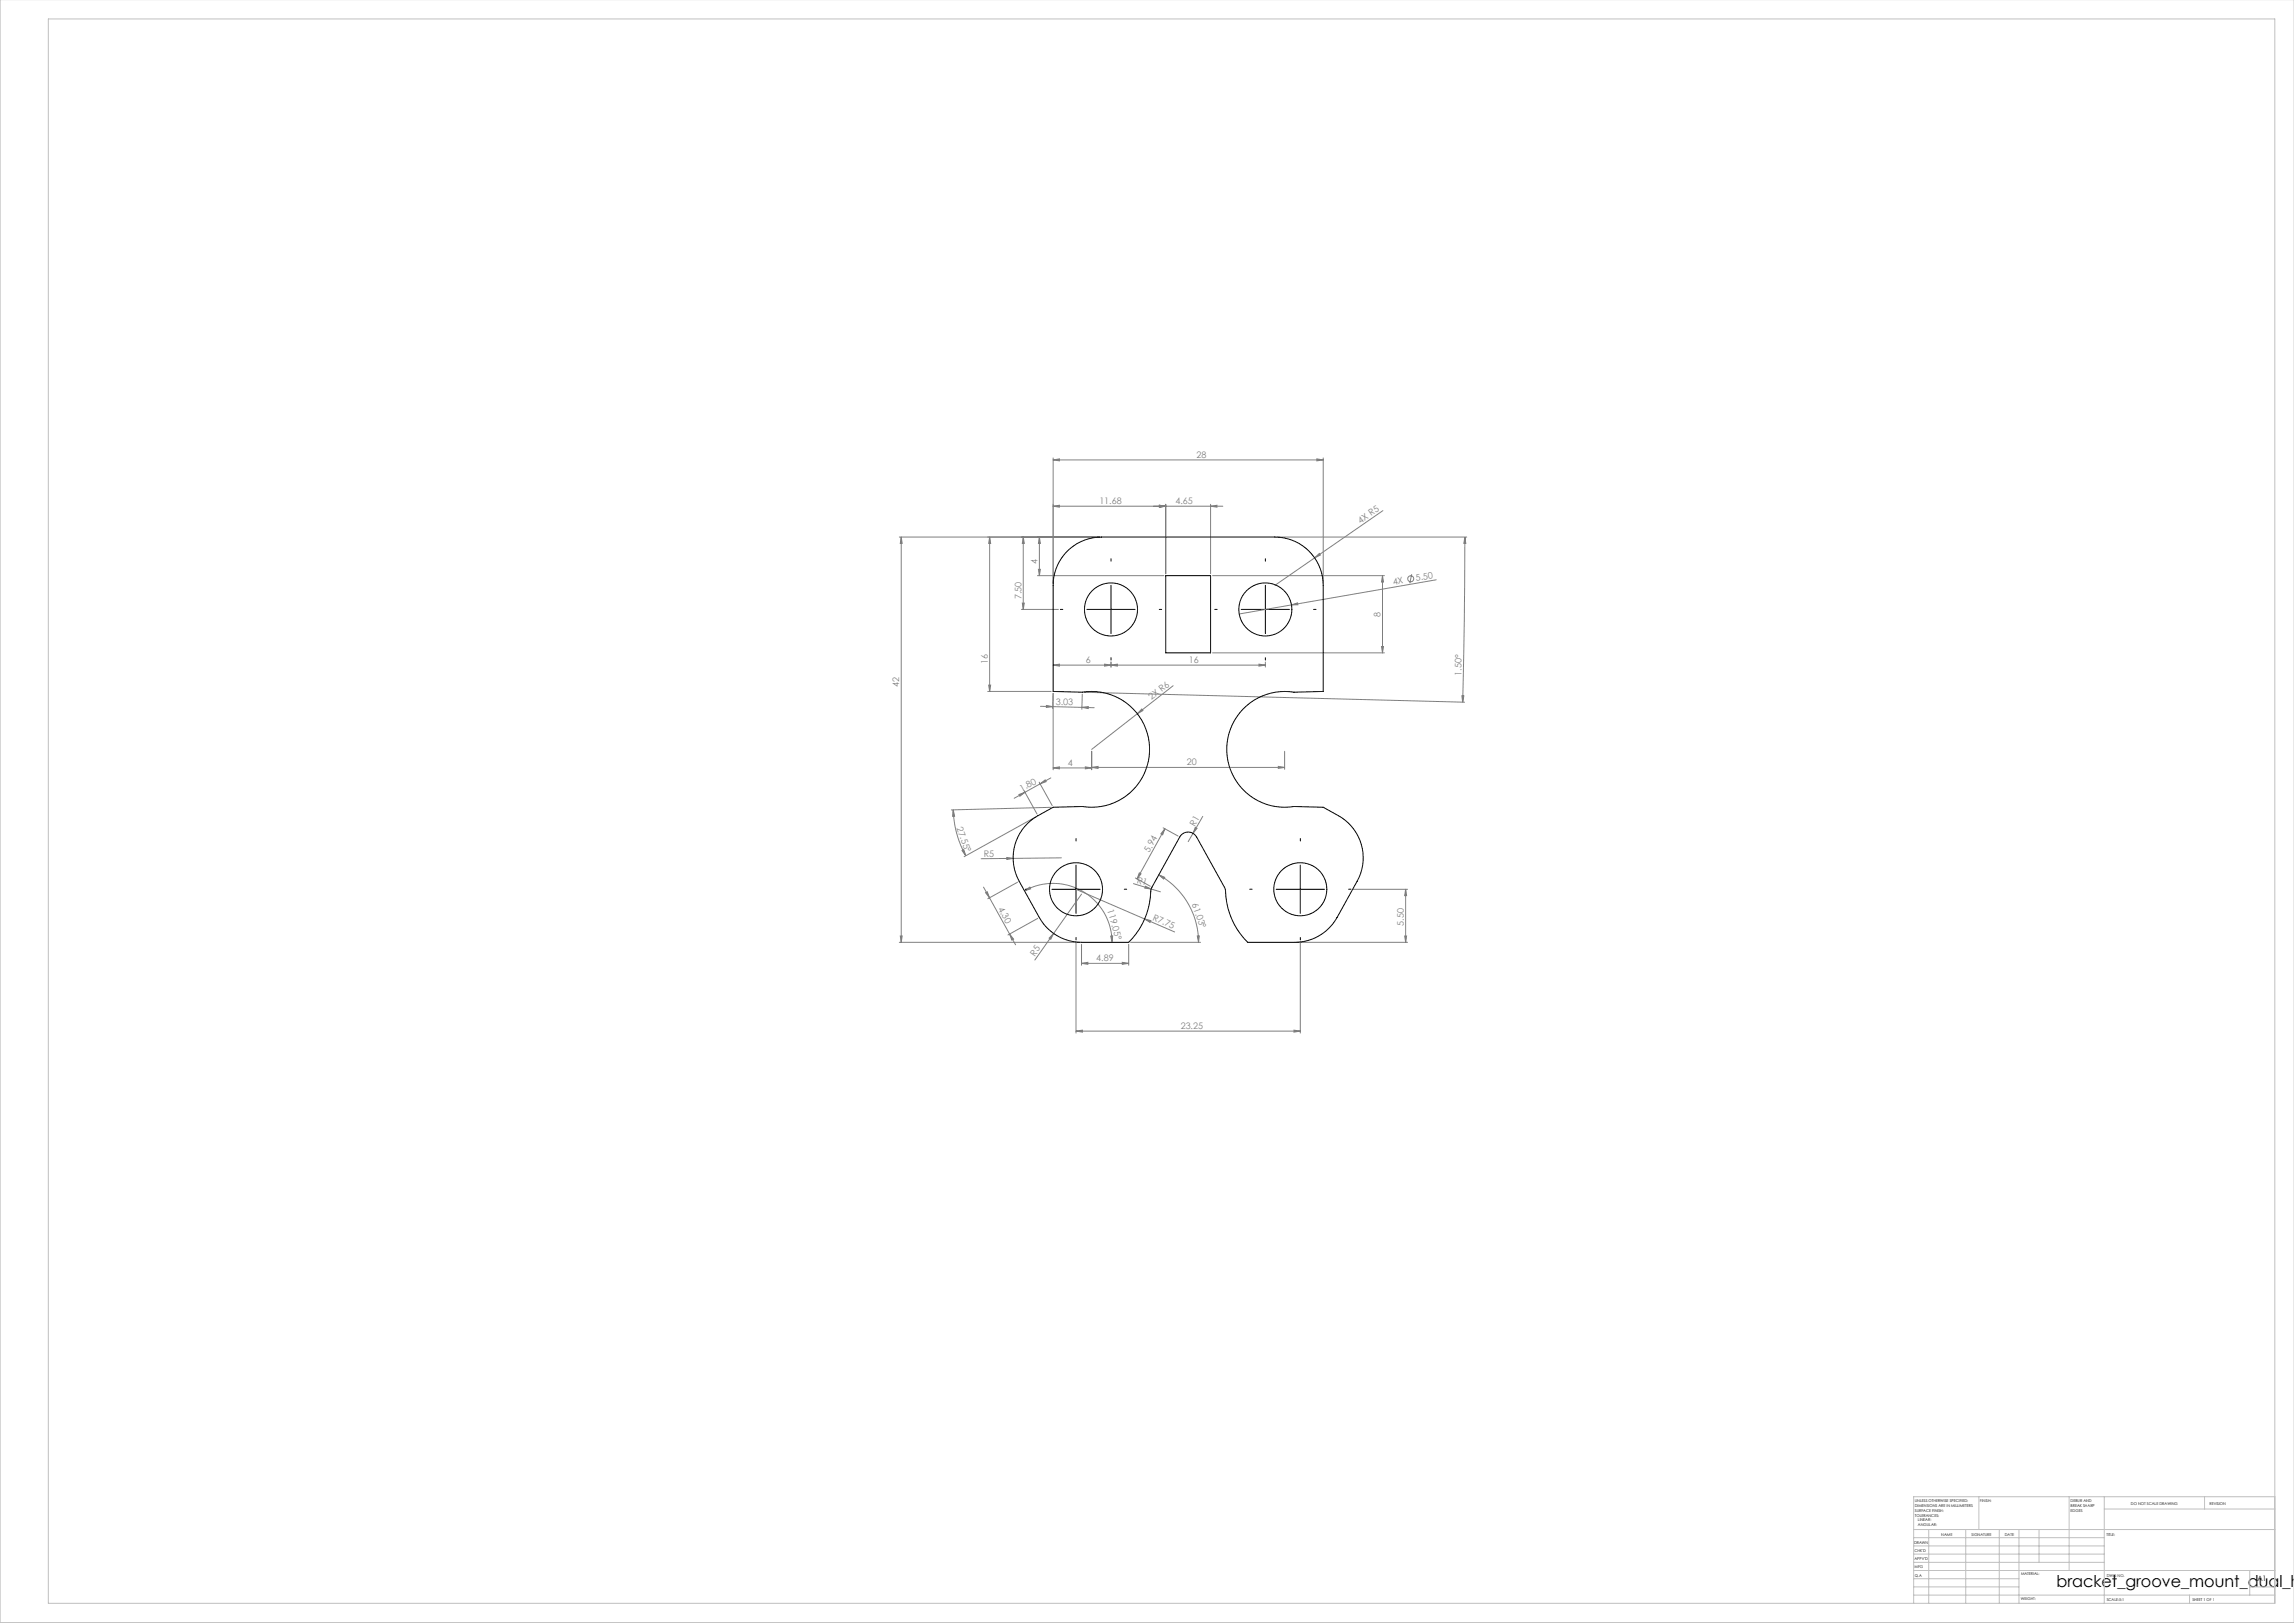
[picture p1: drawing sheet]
<svg xmlns="http://www.w3.org/2000/svg" width="1189mm" height="841mm" viewBox="0 0 1189 841" stroke-linecap="round" stroke-linejoin="round" font-family="sans-serif">
<defs><g id="words">
<text font-size="8.5" x="1066" y="823">bracket_groove_mount_dual_h</text>
<g font-size="4.7" fill="#808080">
<text x="620" y="237">28</text>
<text x="570" y="261">11.68</text>
<text x="609" y="261">4.65</text>
<text x="705" y="271" transform="rotate(-35 705 271)">4X R5</text>
<text x="538" y="292" transform="rotate(-90 538 292)">4</text>
<text x="722" y="303" transform="rotate(-10 722 303)">4X</text>
<text x="734" y="301" transform="rotate(-10 734 301)">5.50</text>
<text x="529" y="311" transform="rotate(-90 529 311)">7.50</text>
<text x="716" y="320" transform="rotate(-90 716 320)">8</text>
<text x="512" y="344" transform="rotate(-90 512 344)">16</text>
<text x="563" y="344">6</text>
<text x="616" y="344">16</text>
<text x="757" y="350" transform="rotate(-89 757 350)">1.50°</text>
<text x="466" y="356" transform="rotate(-90 466 356)">42</text>
<text x="547" y="365" transform="rotate(2 547 365)">3.03</text>
<text x="597" y="363" transform="rotate(-38 597 363)">2X R6</text>
<text x="554" y="397">4</text>
<text x="615" y="397">20</text>
<text x="530" y="410" transform="rotate(-29 530 410)">1.80</text>
<text x="496" y="429" transform="rotate(70 496 429)">27.55°</text>
<text x="619" y="428" transform="rotate(-60 619 428)">R1</text>
<text x="510" y="444" transform="rotate(-1 510 444)">R5</text>
<text x="596" y="442" transform="rotate(-61 596 442)">5.94</text>
<text x="589" y="457" transform="rotate(17 589 457)">R1</text>
<text x="517" y="471" transform="rotate(61 517 471)">4.30</text>
<text x="574" y="472" transform="rotate(74 574 472)">119.05°</text>
<text x="618" y="469" transform="rotate(71 618 469)">61.03°</text>
<text x="597" y="477" transform="rotate(23 597 477)">R7.75</text>
<text x="728" y="480" transform="rotate(-90 728 480)">5.50</text>
<text x="536" y="496" transform="rotate(-55 536 496)">R5</text>
<text x="568" y="498">4.89</text>
<text x="612" y="533">23.25</text>
</g>
<text font-size="3.9" x="1170" y="819">A1</text>
<g font-size="2">
<text x="992" y="778">UNLESS OTHERWISE SPECIFIED:</text>
<text x="1026" y="778">FINISH:</text>
<text x="1073" y="778">DEBUR AND</text>
<text x="1104" y="780">DO NOT SCALE DRAWING</text>
<text x="1145" y="780">REVISION</text>
<text x="992" y="781">DIMENSIONS ARE IN MILLIMETERS</text>
<text x="992" y="783">SURFACE FINISH:</text>
<text x="992" y="786">TOLERANCES:</text>
<text x="1073" y="781">BREAK SHARP</text>
<text x="1073" y="783">EDGES</text>
<text x="994" y="788">LINEAR:</text>
<text x="994" y="791">ANGULAR:</text>
<text x="1006" y="796">NAME</text>
<text x="1022" y="796">SIGNATURE</text>
<text x="1039" y="796">DATE</text>
<text x="1092" y="796">TITLE:</text>
<text x="992" y="800">DRAWN</text>
<text x="992" y="808">APPV'D</text>
<text x="992" y="804">CHK'D</text>
<text x="992" y="813">MFG</text>
<text x="993" y="817">Q.A</text>
<text x="1048" y="816">MATERIAL:</text>
<text x="1092" y="817">DWG NO.</text>
<text x="1047" y="829">WEIGHT:</text>
<text x="1092" y="829">SCALE:5:1</text>
<text x="1136" y="829">SHEET 1 OF 1</text>
</g>
</g></defs>
<g fill="none" stroke="#808080" stroke-width=".52">
<path d="M546 238h3v1zM546 237v65M546 238h140M683 238h3l-3 1zM686 237v65M466 278h104M467 278v210M467 278l1 4h-1zM513 278v4h-1zM513 278v80M530 278l1 4h-1zM530 278v38"/>
<path d="M539 278v20M539 278v4h-1zM546 262h3v1zM546 262h88M601 262h3l-3 1zM604 261v36M627 262h4v1zM627 261v36M662 278h98M717 265l-56 38M759 278l1 4h-1zM759 278l-1 86"/>
<path d="M538 298h65M538 295h1v3zM628 298h90M681 289l3-2v1zM717 298v4h-1zM717 298v40M732 298l-1 4M529 316h20M530 313h1l-1 3zM669 313l4-1v1zM669 313l-27 5M744 300l-75 13"/>
<path d="M628 338h90M716 335h1v3zM512 358h33M512 355h1v3zM546 345l3-1v1zM546 345h110M561 360v8M562 359l197 5M573 344l3 1h-3zM576 345l3-1v1zM576 343v3M608 355l-42 33"/>
<path d="M653 344l3 1h-3zM656 343v3M539 366h7M542 366h4l-4 1zM546 367v-8v40M546 366l15 1M561 367l3-1v1zM561 367h6M592 367v1l-3 2zM758 361h1l-1 3zM546 398l3-1v1zM546 398h20"/>
<path d="M563 397l3 1h-3zM566 398l3-1v1zM566 389v10M566 398h100M663 397l3 1h-3zM666 389v10M494 420l1 3h-1zM494 420a52 52 0 0 0 7 23M528 412l3-1-2 2zM531 410l6 12M531 411l-5 3M539 405l6 12"/>
<path d="M539 406l3-2v1zM545 403l-14 8M545 418l-52 2M537 423l-37 21M603 429l8 4M604 429l-1 4-1-1zM604 429l-15 26M618 432l-2 4M620 429l-2 3zM623 423l-5 9M499 441l1-1 1 3zM510 460l3 5"/>
<path d="M522 444l3 1h-3zM527 457l-15 9M550 445h-41M587 458l10 3M588 455l8 4M591 452v1l-2 2zM594 459l3 2-4-1zM601 453l3 2h-1zM601 453a40 40 0 0 1 20 35M511 463l1-1 1 3zM513 465l13 25M531 462l3-2v1z"/>
<path d="M531 462a31 31 0 0 1 45 26M538 476l-16 8M558 461l51 22M561 463l-15 21M593 476l4 1-1 1zM597 461l4 1M701 461h29M729 461v3h-1zM729 461v27M466 488h94M467 485h1l-1 3zM523 484l2 3h-1z"/>
<path d="M546 484l-1 3-1-1zM546 484l-10 13M558 488v47M561 499h3v1zM561 489v11M561 499h24M576 485h1l-1 3zM582 499h3l-3 1zM585 489v11M586 488h36M621 485h1l-1 3zM672 488h58"/>
<path d="M674 488v47M728 485h1v3zM558 534h3v1zM558 534h116M671 534h3l-3 1z"/>
<circle cx="731" cy="300" r="1.5"/>
</g>
<g fill="none" stroke="#000" stroke-width=".52" stroke-dasharray="15.2 1.3 1.3 1.3">
<path d="M576 291v-1M656 291v-1M551 316h-1M601 316h1M631 316h-1M681 316h1M576 341v1M656 341v1M558 436v-1M674 436v-1M533 461h-2M583 461h1"/>
<path d="M649 461h-1M699 461h1M558 486v1M674 486v1"/>
</g>
<path d="M563 316h25M576 303v25M643 316h25M656 303v25M558 448v25M674 448v25M545 461h25M661 461h25" fill="none" stroke="#000" stroke-width=".52"/>
<g fill="none" stroke="#c0c0c0" stroke-width=".52">
<path d="M0 0v841h1189M25 10h1154v821h-1154zM1026 776v17M1072 776v38M1091 776v55M1143 776v6M1179 776h-187v55M992 793h187M992 797h99M1000 793v38M1019 793v38M1036 793v38"/>
<path d="M1046 793v38M1057 793v17M1091 782h88M992 810h99M992 805h99M992 801h99M992 818h54M992 814h187M1166 814v13M992 827h187M992 822h54M1135 827v4"/>
<path d="M1166 822h13"/>
</g>
<g fill="#808080">
<path d="M594 459l3 2-4-1z"/>
<path d="M522 444l3 1h-3z"/>
<path d="M669 313l4-1v1z"/>
<path d="M681 289l3-2v1z"/>
<path d="M592 367v1l-3 2z"/>
<path d="M546 484l-1 3-1-1z"/>
<path d="M620 429l-2 3z"/>
<path d="M593 476l4 1-1 1z"/>
<path d="M576 485h1l-1 3zM531 462l3-2v1z"/>
<path d="M621 485h1l-1 3zM601 453l3 2h-1z"/>
<path d="M523 484l2 3h-1zM511 463l1-1 1 3z"/>
<path d="M573 344l3 1h-3zM546 345l3-1v1zM627 262h4v1zM601 262h3l-3 1zM601 262h3l-3 1zM546 262h3v1z"/>
<path d="M546 238h3v1zM683 238h3l-3 1zM576 345l3-1v1zM653 344l3 1h-3zM566 398l3-1v1zM663 397l3 1h-3zM546 398l3-1v1zM563 397l3 1h-3zM561 499h3v1zM582 499h3l-3 1zM558 534h3v1zM671 534h3l-3 1z"/>
<path d="M528 412l3-1-2 2zM539 406l3-2v1z"/>
<path d="M604 429l-1 4-1-1zM591 452v1l-2 2z"/>
<path d="M758 361h1l-1 3zM759 278l1 4h-1z"/>
<path d="M467 485h1l-1 3zM467 278l1 4h-1zM538 295h1v3zM539 278v4h-1z"/>
<path d="M530 278l1 4h-1zM530 313h1l-1 3zM717 298v4h-1zM716 335h1v3zM513 278v4h-1zM512 355h1v3zM729 461v3h-1zM728 485h1v3z"/>
<path d="M494 420l1 3h-1zM499 441l1-1 1 3z"/>
<path d="M542 366h4l-4 1zM561 367l3-1v1z"/>
</g>
<g fill="none" stroke="#000" stroke-width=".52">
<path d="M553 286a25 25 0 0 1 18-8h90a25 25 0 0 1 25 25v55l-15 1a30 30 0 0 0-35 29 30 30 0 0 0 35 30h15a46 46 0 0 1 13 9 25 25 0 0 1 4 30l-10 18a25 25 0 0 1-22 13h-24a45 45 0 0 1-12-28l-15-26a5 5 0 0 0-9 0l-14 26a44 44 0 0 1-12 28h-24a25 25 0 0 1-22-13l-11-18a25 25 0 0 1 10-34l8-5h15a30 30 0 0 0 35-30 30 30 0 0 0-35-29l-15-1v-55a25 25 0 0 1 7-17zM604 298h23v40h-23z"/>
<circle cx="576" cy="316" r="14"/>
<circle cx="656" cy="316" r="14"/>
<circle cx="558" cy="461" r="14"/>
<circle cx="674" cy="461" r="14"/>
</g>
<use href="#words"/>
</svg>
